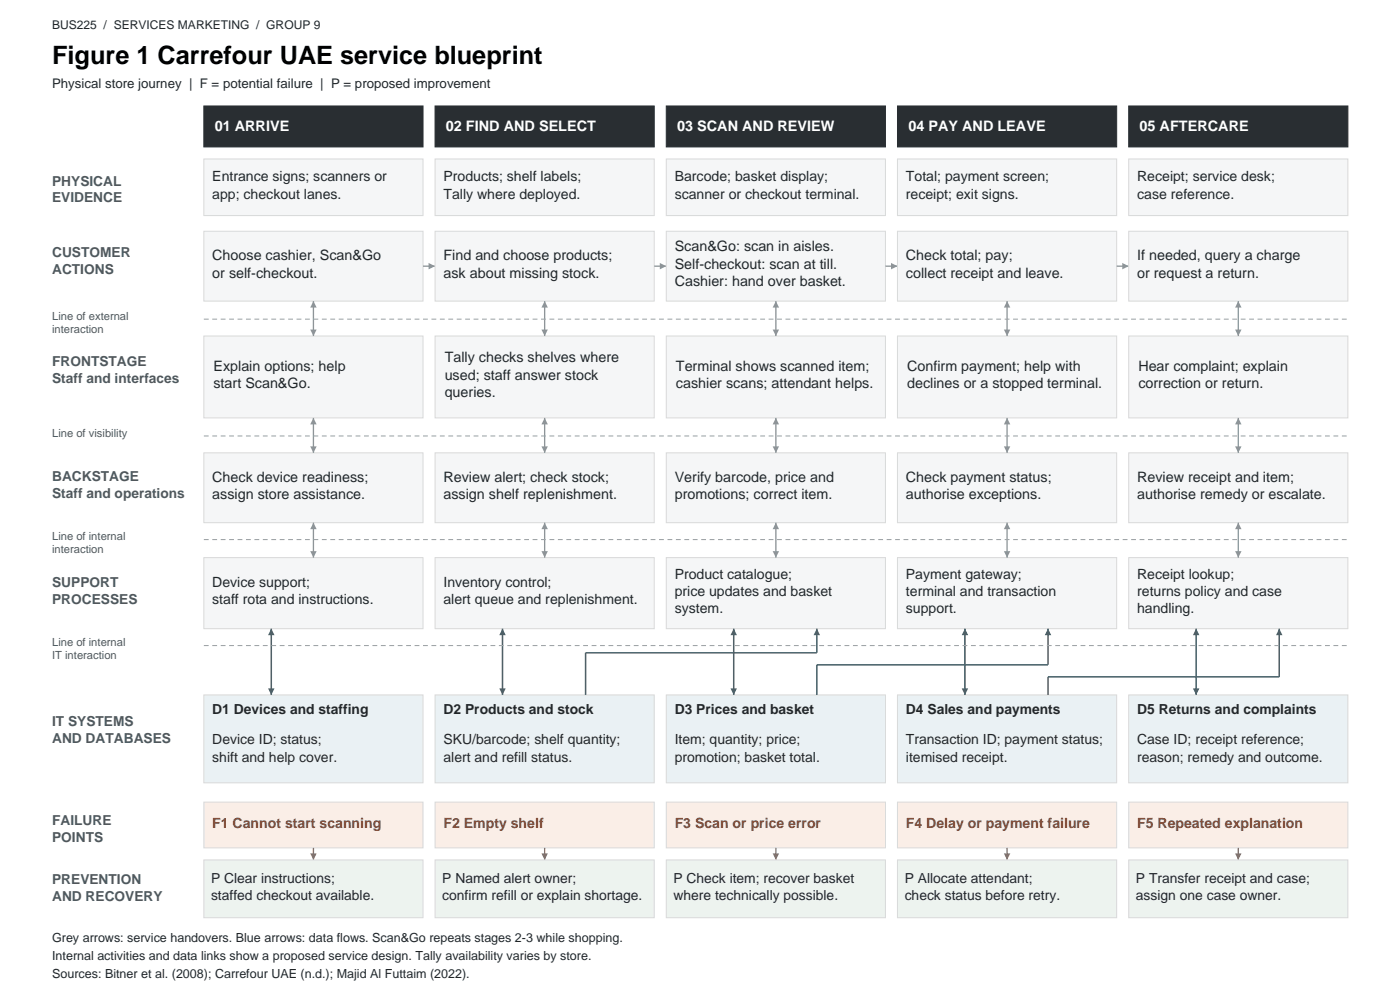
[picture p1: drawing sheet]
<svg xmlns="http://www.w3.org/2000/svg" width="297mm" height="210mm" viewBox="0 0 297 210" stroke-linecap="round" stroke-linejoin="round" font-family="sans-serif">
<defs><g id="words">
<text font-size="5.4" x="11.1" y="13.5">Figure 1 Carrefour UAE service blueprint</text>
<g font-size="3.1" fill="#fff">
<text x="45.5" y="27.7">01 ARRIVE</text>
<text x="94.6" y="27.7">02 FIND AND SELECT</text>
<text x="143.6" y="27.7">03 SCAN AND REVIEW</text>
<text x="192.7" y="27.7">04 PAY AND LEAVE</text>
<text x="241.7" y="27.7">05 AFTERCARE</text>
</g>
<g font-size="3" fill="#22272b">
<text x="45" y="38.5">Entrance signs; scanners or</text>
<text x="94.1" y="38.5">Products; shelf labels;</text>
<text x="143.1" y="38.5">Barcode; basket display;</text>
<text x="192.2" y="38.5">Total; payment screen;</text>
<text x="241.2" y="38.5">Receipt; service desk;</text>
<text x="45" y="42.1">app; checkout lanes.</text>
<text x="94.1" y="42.1">Tally where deployed.</text>
<text x="143.1" y="42.1">scanner or checkout terminal.</text>
<text x="192.2" y="42.1">receipt; exit signs.</text>
<text x="241.2" y="42.1">case reference.</text>
<text x="143.1" y="53.3">Scan&amp;Go: scan in aisles.</text>
<text x="45" y="55.2">Choose cashier, Scan&amp;Go</text>
<text x="45" y="58.9">or self-checkout.</text>
<text x="94.1" y="55.2">Find and choose products;</text>
<text x="94.1" y="58.9">ask about missing stock.</text>
<text x="143.1" y="57">Self-checkout: scan at till.</text>
<text x="192.2" y="55.2">Check total; pay;</text>
<text x="192.2" y="58.9">collect receipt and leave.</text>
<text x="241.2" y="55.2">If needed, query a charge</text>
<text x="241.2" y="58.9">or request a return.</text>
<text x="143.1" y="60.7">Cashier: hand over basket.</text>
<text x="94.3" y="76.8">Tally checks shelves where</text>
<text x="45.3" y="78.7">Explain options; help</text>
<text x="45.3" y="82.4">start Scan&amp;Go.</text>
<text x="94.3" y="80.5">used; staff answer stock</text>
<text x="143.4" y="78.7">Terminal shows scanned item;</text>
<text x="143.4" y="82.4">cashier scans; attendant helps.</text>
<text x="192.4" y="78.7">Confirm payment; help with</text>
<text x="192.4" y="82.4">declines or a stopped terminal.</text>
<text x="241.5" y="78.7">Hear complaint; explain</text>
<text x="241.5" y="82.4">correction or return.</text>
<text x="94.3" y="84.3">queries.</text>
<text x="45" y="102.2">Check device readiness;</text>
<text x="45" y="105.9">assign store assistance.</text>
<text x="94.1" y="102.2">Review alert; check stock;</text>
<text x="94.1" y="105.9">assign shelf replenishment.</text>
<text x="143.1" y="102.2">Verify barcode, price and</text>
<text x="143.1" y="105.9">promotions; correct item.</text>
<text x="192.2" y="102.2">Check payment status;</text>
<text x="192.2" y="105.9">authorise exceptions.</text>
<text x="241.2" y="102.2">Review receipt and item;</text>
<text x="241.2" y="105.9">authorise remedy or escalate.</text>
<text x="45" y="124.6">Device support;</text>
<text x="94.1" y="124.6">Inventory control;</text>
<text x="143.1" y="122.7">Product catalogue;</text>
<text x="192.2" y="122.7">Payment gateway;</text>
<text x="241.2" y="122.7">Receipt lookup;</text>
<text x="45" y="128.2">staff rota and instructions.</text>
<text x="94.1" y="128.2">alert queue and replenishment.</text>
<text x="143.1" y="126.4">price updates and basket</text>
<text x="143.1" y="130">system.</text>
<text x="192.2" y="126.4">terminal and transaction</text>
<text x="192.2" y="130">support.</text>
<text x="241.2" y="126.4">returns policy and case</text>
<text x="241.2" y="130">handling.</text>
<text x="45" y="157.9">Device ID; status;</text>
<text x="45" y="161.5">shift and help cover.</text>
<text x="94.1" y="157.9">SKU/barcode; shelf quantity;</text>
<text x="94.1" y="161.5">alert and refill status.</text>
<text x="143.1" y="157.9">Item; quantity; price;</text>
<text x="143.1" y="161.5">promotion; basket total.</text>
<text x="192.2" y="157.9">Transaction ID; payment status;</text>
<text x="192.2" y="161.5">itemised receipt.</text>
<text x="241.2" y="157.9">Case ID; receipt reference;</text>
<text x="241.2" y="161.5">reason; remedy and outcome.</text>
</g>
<g font-size="3" fill="#854830">
<text x="45" y="175.6">F1 Cannot start scanning</text>
<text x="94.1" y="175.6">F2 Empty shelf</text>
<text x="143.1" y="175.6">F3 Scan or price error</text>
<text x="192.2" y="175.6">F4 Delay or payment failure</text>
<text x="241.2" y="175.6">F5 Repeated explanation</text>
</g>
<g font-size="2.9" fill="#4d5960">
<text x="11.1" y="39.4">PHYSICAL</text>
<text x="11.1" y="43">EVIDENCE</text>
<text x="11.1" y="54.4">CUSTOMER</text>
<text x="11.1" y="58">ACTIONS</text>
<text x="11.1" y="77.7">FRONTSTAGE</text>
<text x="11.1" y="81.3">Staff and interfaces</text>
<text x="11.1" y="102">BACKSTAGE</text>
<text x="11.1" y="105.5">Staff and operations</text>
<text x="11.1" y="124.4">SUPPORT</text>
<text x="11.1" y="128">PROCESSES</text>
<text x="11.1" y="154.1">IT SYSTEMS</text>
<text x="11.1" y="157.7">AND DATABASES</text>
<text x="11.1" y="175">FAILURE</text>
<text x="11.1" y="178.6">POINTS</text>
<text x="11.1" y="187.5">PREVENTION</text>
<text x="11.1" y="191.1">AND RECOVERY</text>
</g>
<g font-size="2.9" fill="#22272b">
<text x="45" y="151.5">D1 Devices and staffing</text>
<text x="94.1" y="151.5">D2 Products and stock</text>
<text x="143.1" y="151.5">D3 Prices and basket</text>
<text x="192.2" y="151.5">D4 Sales and payments</text>
<text x="241.2" y="151.5">D5 Returns and complaints</text>
<text x="44.8" y="187.3">P Clear instructions;</text>
<text x="44.8" y="190.9">staffed checkout available.</text>
<text x="93.8" y="187.3">P Named alert owner;</text>
<text x="93.8" y="190.9">confirm refill or explain shortage.</text>
<text x="142.9" y="187.3">P Check item; recover basket</text>
<text x="142.9" y="190.9">where technically possible.</text>
<text x="191.9" y="187.3">P Allocate attendant;</text>
<text x="191.9" y="190.9">check status before retry.</text>
<text x="241" y="187.3">P Transfer receipt and case;</text>
<text x="241" y="190.9">assign one case owner.</text>
</g>
<text font-size="2.8" fill="#22272b" x="11.1" y="18.6">Physical store journey | F = potential failure | P = proposed improvement</text>
<g font-size="2.7" fill="#22272b">
<text x="11.1" y="199.9">Grey arrows: service handovers. Blue arrows: data flows. Scan&amp;Go repeats stages 2-3 while shopping.</text>
<text x="11.1" y="203.7">Internal activities and data links show a proposed service design. Tally availability varies by store.</text>
<text x="11.1" y="207.5">Sources: Bitner et al. (2008); Carrefour UAE (n.d.); Majid Al Futtaim (2022).</text>
</g>
<text font-size="2.6" fill="#22272b" x="11.1" y="6.1">BUS225 / SERVICES MARKETING / GROUP 9</text>
<g font-size="2.4" fill="#4d5960">
<text x="11.1" y="67.8">Line of external</text>
<text x="11.1" y="70.6">interaction</text>
<text x="11.1" y="92.6">Line of visibility</text>
<text x="11.1" y="114.6">Line of internal</text>
<text x="11.1" y="117.4">interaction</text>
<text x="11.1" y="137">Line of internal</text>
<text x="11.1" y="139.9">IT interaction</text>
</g>
</g></defs>
<path d="M43.2 22.5h46.5v8.7h-46.5z" fill-rule="evenodd" fill="#292e32" stroke="#292e32" stroke-width=".21"/>
<g fill="#f5f6f7" stroke="#d9d9d9" stroke-width=".21">
<path d="M43.2 33.7h46.5v12h-46.5z" fill-rule="evenodd"/>
<path d="M43.2 49.1h46.5v14.8h-46.5z" fill-rule="evenodd"/>
</g>
<path d="M89.7 56.5h2.6" fill="none" stroke="#8c969b" stroke-width=".28"/>
<path d="M90.9 55.8l1.4 .7-1.4 .6z" fill="#8c969b"/>
<g fill="#f5f6f7" stroke="#d9d9d9" stroke-width=".21">
<path d="M43.2 71.3h46.5v17.3h-46.5z" fill-rule="evenodd"/>
<path d="M43.2 96.1h46.5v14.8h-46.5z" fill-rule="evenodd"/>
<path d="M43.2 118.3h46.5v15.1h-46.5z" fill-rule="evenodd"/>
</g>
<path d="M66.5 63.9v7.4" fill="none" stroke="#8c969b" stroke-width=".28"/>
<g fill="#8c969b">
<path d="M65.8 69.9h1.4l-.7 1.4z"/>
<path d="M66.5 63.9l.7 1.3h-1.4z"/>
</g>
<path d="M66.5 88.6v7.5" fill="none" stroke="#8c969b" stroke-width=".28"/>
<g fill="#8c969b">
<path d="M65.8 94.7h1.4l-.7 1.4z"/>
<path d="M66.5 88.6l.7 1.4h-1.4z"/>
</g>
<path d="M66.5 110.9v7.4" fill="none" stroke="#8c969b" stroke-width=".28"/>
<g fill="#8c969b">
<path d="M65.8 116.9h1.4l-.7 1.4z"/>
<path d="M66.5 110.9l.7 1.3h-1.4z"/>
</g>
<path d="M43.2 147.4h46.5v18.7h-46.5z" fill-rule="evenodd" fill="#eaf1f4" stroke="#d9d9d9" stroke-width=".21"/>
<path d="M57.6 133.4v14" fill="none" stroke="#286575" stroke-width=".32"/>
<g fill="#286575">
<path d="M57.6 133.4l.6 1.3h-1.3z"/>
<path d="M56.9 146h1.3l-.6 1.4z"/>
</g>
<path d="M43.2 170.1h46.5v9.8h-46.5z" fill-rule="evenodd" fill="#faeee7" stroke="#d9d9d9" stroke-width=".21"/>
<path d="M66.5 179.9v2.5" fill="none" stroke="#a36a53" stroke-width=".28"/>
<path d="M65.8 181h1.4l-.7 1.4z" fill="#a36a53"/>
<path d="M43.2 182.4h46.5v12.3h-46.5z" fill-rule="evenodd" fill="#edf3ef" stroke="#d9d9d9" stroke-width=".21"/>
<path d="M92.3 22.5h46.5v8.7h-46.5z" fill-rule="evenodd" fill="#292e32" stroke="#292e32" stroke-width=".21"/>
<g fill="#f5f6f7" stroke="#d9d9d9" stroke-width=".21">
<path d="M92.3 33.7h46.5v12h-46.5z" fill-rule="evenodd"/>
<path d="M92.3 49.1h46.5v14.8h-46.5z" fill-rule="evenodd"/>
</g>
<path d="M138.8 56.5h2.5" fill="none" stroke="#8c969b" stroke-width=".28"/>
<path d="M140 55.8l1.3 .7-1.3 .6z" fill="#8c969b"/>
<g fill="#f5f6f7" stroke="#d9d9d9" stroke-width=".21">
<path d="M92.3 71.3h46.5v17.3h-46.5z" fill-rule="evenodd"/>
<path d="M92.3 96.1h46.5v14.8h-46.5z" fill-rule="evenodd"/>
<path d="M92.3 118.3h46.5v15.1h-46.5z" fill-rule="evenodd"/>
</g>
<path d="M115.5 63.9v7.4" fill="none" stroke="#8c969b" stroke-width=".28"/>
<g fill="#8c969b">
<path d="M114.9 69.9h1.3l-.7 1.4z"/>
<path d="M115.5 63.9l.7 1.3h-1.3z"/>
</g>
<path d="M115.5 88.6v7.5" fill="none" stroke="#8c969b" stroke-width=".28"/>
<g fill="#8c969b">
<path d="M114.9 94.7h1.3l-.7 1.4z"/>
<path d="M115.5 88.6l.7 1.4h-1.3z"/>
</g>
<path d="M115.5 110.9v7.4" fill="none" stroke="#8c969b" stroke-width=".28"/>
<g fill="#8c969b">
<path d="M114.9 116.9h1.3l-.7 1.4z"/>
<path d="M115.5 110.9l.7 1.3h-1.3z"/>
</g>
<path d="M92.3 147.4h46.5v18.7h-46.5z" fill-rule="evenodd" fill="#eaf1f4" stroke="#d9d9d9" stroke-width=".21"/>
<path d="M106.6 133.4v14" fill="none" stroke="#286575" stroke-width=".32"/>
<g fill="#286575">
<path d="M106.6 133.4l.7 1.3h-1.4z"/>
<path d="M105.9 146h1.4l-.7 1.4z"/>
</g>
<path d="M92.3 170.1h46.5v9.8h-46.5z" fill-rule="evenodd" fill="#faeee7" stroke="#d9d9d9" stroke-width=".21"/>
<path d="M115.5 179.9v2.5" fill="none" stroke="#a36a53" stroke-width=".28"/>
<path d="M114.9 181h1.3l-.7 1.4z" fill="#a36a53"/>
<path d="M92.3 182.4h46.5v12.3h-46.5z" fill-rule="evenodd" fill="#edf3ef" stroke="#d9d9d9" stroke-width=".21"/>
<path d="M141.3 22.5h46.5v8.7h-46.5z" fill-rule="evenodd" fill="#292e32" stroke="#292e32" stroke-width=".21"/>
<g fill="#f5f6f7" stroke="#d9d9d9" stroke-width=".21">
<path d="M141.3 33.7h46.5v12h-46.5z" fill-rule="evenodd"/>
<path d="M141.3 49.1h46.5v14.8h-46.5z" fill-rule="evenodd"/>
</g>
<path d="M187.8 56.5h2.6" fill="none" stroke="#8c969b" stroke-width=".28"/>
<path d="M189 55.8l1.4 .7-1.4 .6z" fill="#8c969b"/>
<g fill="#f5f6f7" stroke="#d9d9d9" stroke-width=".21">
<path d="M141.3 71.3h46.5v17.3h-46.5z" fill-rule="evenodd"/>
<path d="M141.3 96.1h46.5v14.8h-46.5z" fill-rule="evenodd"/>
<path d="M141.3 118.3h46.5v15.1h-46.5z" fill-rule="evenodd"/>
</g>
<path d="M164.6 63.9v7.4" fill="none" stroke="#8c969b" stroke-width=".28"/>
<g fill="#8c969b">
<path d="M163.9 69.9h1.4l-.7 1.4z"/>
<path d="M164.6 63.9l.7 1.3h-1.4z"/>
</g>
<path d="M164.6 88.6v7.5" fill="none" stroke="#8c969b" stroke-width=".28"/>
<g fill="#8c969b">
<path d="M163.9 94.7h1.4l-.7 1.4z"/>
<path d="M164.6 88.6l.7 1.4h-1.4z"/>
</g>
<path d="M164.6 110.9v7.4" fill="none" stroke="#8c969b" stroke-width=".28"/>
<g fill="#8c969b">
<path d="M163.9 116.9h1.4l-.7 1.4z"/>
<path d="M164.6 110.9l.7 1.3h-1.4z"/>
</g>
<path d="M141.3 147.4h46.5v18.7h-46.5z" fill-rule="evenodd" fill="#eaf1f4" stroke="#d9d9d9" stroke-width=".21"/>
<path d="M155.7 133.4v14" fill="none" stroke="#286575" stroke-width=".32"/>
<g fill="#286575">
<path d="M155.7 133.4l.6 1.3h-1.3z"/>
<path d="M155 146h1.3l-.6 1.4z"/>
</g>
<path d="M141.3 170.1h46.5v9.8h-46.5z" fill-rule="evenodd" fill="#faeee7" stroke="#d9d9d9" stroke-width=".21"/>
<path d="M164.6 179.9v2.5" fill="none" stroke="#a36a53" stroke-width=".28"/>
<path d="M163.9 181h1.4l-.7 1.4z" fill="#a36a53"/>
<path d="M141.3 182.4h46.5v12.3h-46.5z" fill-rule="evenodd" fill="#edf3ef" stroke="#d9d9d9" stroke-width=".21"/>
<path d="M190.4 22.5h46.5v8.7h-46.5z" fill-rule="evenodd" fill="#292e32" stroke="#292e32" stroke-width=".21"/>
<g fill="#f5f6f7" stroke="#d9d9d9" stroke-width=".21">
<path d="M190.4 33.7h46.5v12h-46.5z" fill-rule="evenodd"/>
<path d="M190.4 49.1h46.5v14.8h-46.5z" fill-rule="evenodd"/>
</g>
<path d="M236.9 56.5h2.5" fill="none" stroke="#8c969b" stroke-width=".28"/>
<path d="M238.1 55.8l1.3 .7-1.3 .6z" fill="#8c969b"/>
<g fill="#f5f6f7" stroke="#d9d9d9" stroke-width=".21">
<path d="M190.4 71.3h46.5v17.3h-46.5z" fill-rule="evenodd"/>
<path d="M190.4 96.1h46.5v14.8h-46.5z" fill-rule="evenodd"/>
<path d="M190.4 118.3h46.5v15.1h-46.5z" fill-rule="evenodd"/>
</g>
<path d="M213.6 63.9v7.4" fill="none" stroke="#8c969b" stroke-width=".28"/>
<g fill="#8c969b">
<path d="M213 69.9h1.3l-.7 1.4z"/>
<path d="M213.6 63.9l.7 1.3h-1.3z"/>
</g>
<path d="M213.6 88.6v7.5" fill="none" stroke="#8c969b" stroke-width=".28"/>
<g fill="#8c969b">
<path d="M213 94.7h1.3l-.7 1.4z"/>
<path d="M213.6 88.6l.7 1.4h-1.3z"/>
</g>
<path d="M213.6 110.9v7.4" fill="none" stroke="#8c969b" stroke-width=".28"/>
<g fill="#8c969b">
<path d="M213 116.9h1.3l-.7 1.4z"/>
<path d="M213.6 110.9l.7 1.3h-1.3z"/>
</g>
<path d="M190.4 147.4h46.5v18.7h-46.5z" fill-rule="evenodd" fill="#eaf1f4" stroke="#d9d9d9" stroke-width=".21"/>
<path d="M204.7 133.4v14" fill="none" stroke="#286575" stroke-width=".32"/>
<g fill="#286575">
<path d="M204.7 133.4l.7 1.3h-1.4z"/>
<path d="M204 146h1.4l-.7 1.4z"/>
</g>
<path d="M190.4 170.1h46.5v9.8h-46.5z" fill-rule="evenodd" fill="#faeee7" stroke="#d9d9d9" stroke-width=".21"/>
<path d="M213.6 179.9v2.5" fill="none" stroke="#a36a53" stroke-width=".28"/>
<path d="M213 181h1.3l-.7 1.4z" fill="#a36a53"/>
<path d="M190.4 182.4h46.5v12.3h-46.5z" fill-rule="evenodd" fill="#edf3ef" stroke="#d9d9d9" stroke-width=".21"/>
<path d="M239.4 22.5h46.5v8.7h-46.5z" fill-rule="evenodd" fill="#292e32" stroke="#292e32" stroke-width=".21"/>
<g fill="#f5f6f7" stroke="#d9d9d9" stroke-width=".21">
<path d="M239.4 33.7h46.5v12h-46.5z" fill-rule="evenodd"/>
<path d="M239.4 49.1h46.5v14.8h-46.5z" fill-rule="evenodd"/>
<path d="M239.4 71.3h46.5v17.3h-46.5z" fill-rule="evenodd"/>
<path d="M239.4 96.1h46.5v14.8h-46.5z" fill-rule="evenodd"/>
<path d="M239.4 118.3h46.5v15.1h-46.5z" fill-rule="evenodd"/>
</g>
<path d="M262.7 63.9v7.4" fill="none" stroke="#8c969b" stroke-width=".28"/>
<g fill="#8c969b">
<path d="M262 69.9h1.4l-.7 1.4z"/>
<path d="M262.7 63.9l.7 1.3h-1.4z"/>
</g>
<path d="M262.7 88.6v7.5" fill="none" stroke="#8c969b" stroke-width=".28"/>
<g fill="#8c969b">
<path d="M262 94.7h1.4l-.7 1.4z"/>
<path d="M262.7 88.6l.7 1.4h-1.4z"/>
</g>
<path d="M262.7 110.9v7.4" fill="none" stroke="#8c969b" stroke-width=".28"/>
<g fill="#8c969b">
<path d="M262 116.9h1.4l-.7 1.4z"/>
<path d="M262.7 110.9l.7 1.3h-1.4z"/>
</g>
<path d="M239.4 147.4h46.5v18.7h-46.5z" fill-rule="evenodd" fill="#eaf1f4" stroke="#d9d9d9" stroke-width=".21"/>
<path d="M253.8 133.4v14" fill="none" stroke="#286575" stroke-width=".32"/>
<g fill="#286575">
<path d="M253.8 133.4l.6 1.3h-1.3z"/>
<path d="M253.1 146h1.3l-.6 1.4z"/>
</g>
<path d="M239.4 170.1h46.5v9.8h-46.5z" fill-rule="evenodd" fill="#faeee7" stroke="#d9d9d9" stroke-width=".21"/>
<path d="M262.7 179.9v2.5" fill="none" stroke="#a36a53" stroke-width=".28"/>
<path d="M262 181h1.4l-.7 1.4z" fill="#a36a53"/>
<path d="M239.4 182.4h46.5v12.3h-46.5z" fill-rule="evenodd" fill="#edf3ef" stroke="#d9d9d9" stroke-width=".21"/>
<path d="M173.3 133.4v5.1h-49.1v8.9" fill="none" stroke="#286575" stroke-width=".32"/>
<path d="M173.3 133.4l.7 1.3h-1.4z" fill="#286575"/>
<path d="M222.3 133.4v7.6h-49v6.4" fill="none" stroke="#286575" stroke-width=".32"/>
<path d="M222.3 133.4l.7 1.3h-1.3z" fill="#286575"/>
<path d="M271.4 133.4v10.2h-49.1v3.8" fill="none" stroke="#286575" stroke-width=".32"/>
<path d="M271.4 133.4l.7 1.3h-1.4z" fill="#286575"/>
<path d="M43.2 67.7h242.7M43.2 92.5h242.7M43.2 114.5h242.7M43.2 136.9h242.7" fill="none" stroke="#9da6aa" stroke-width=".23" stroke-dasharray="1 .8" stroke-linecap="butt"/>
<use href="#words"/>
</svg>
